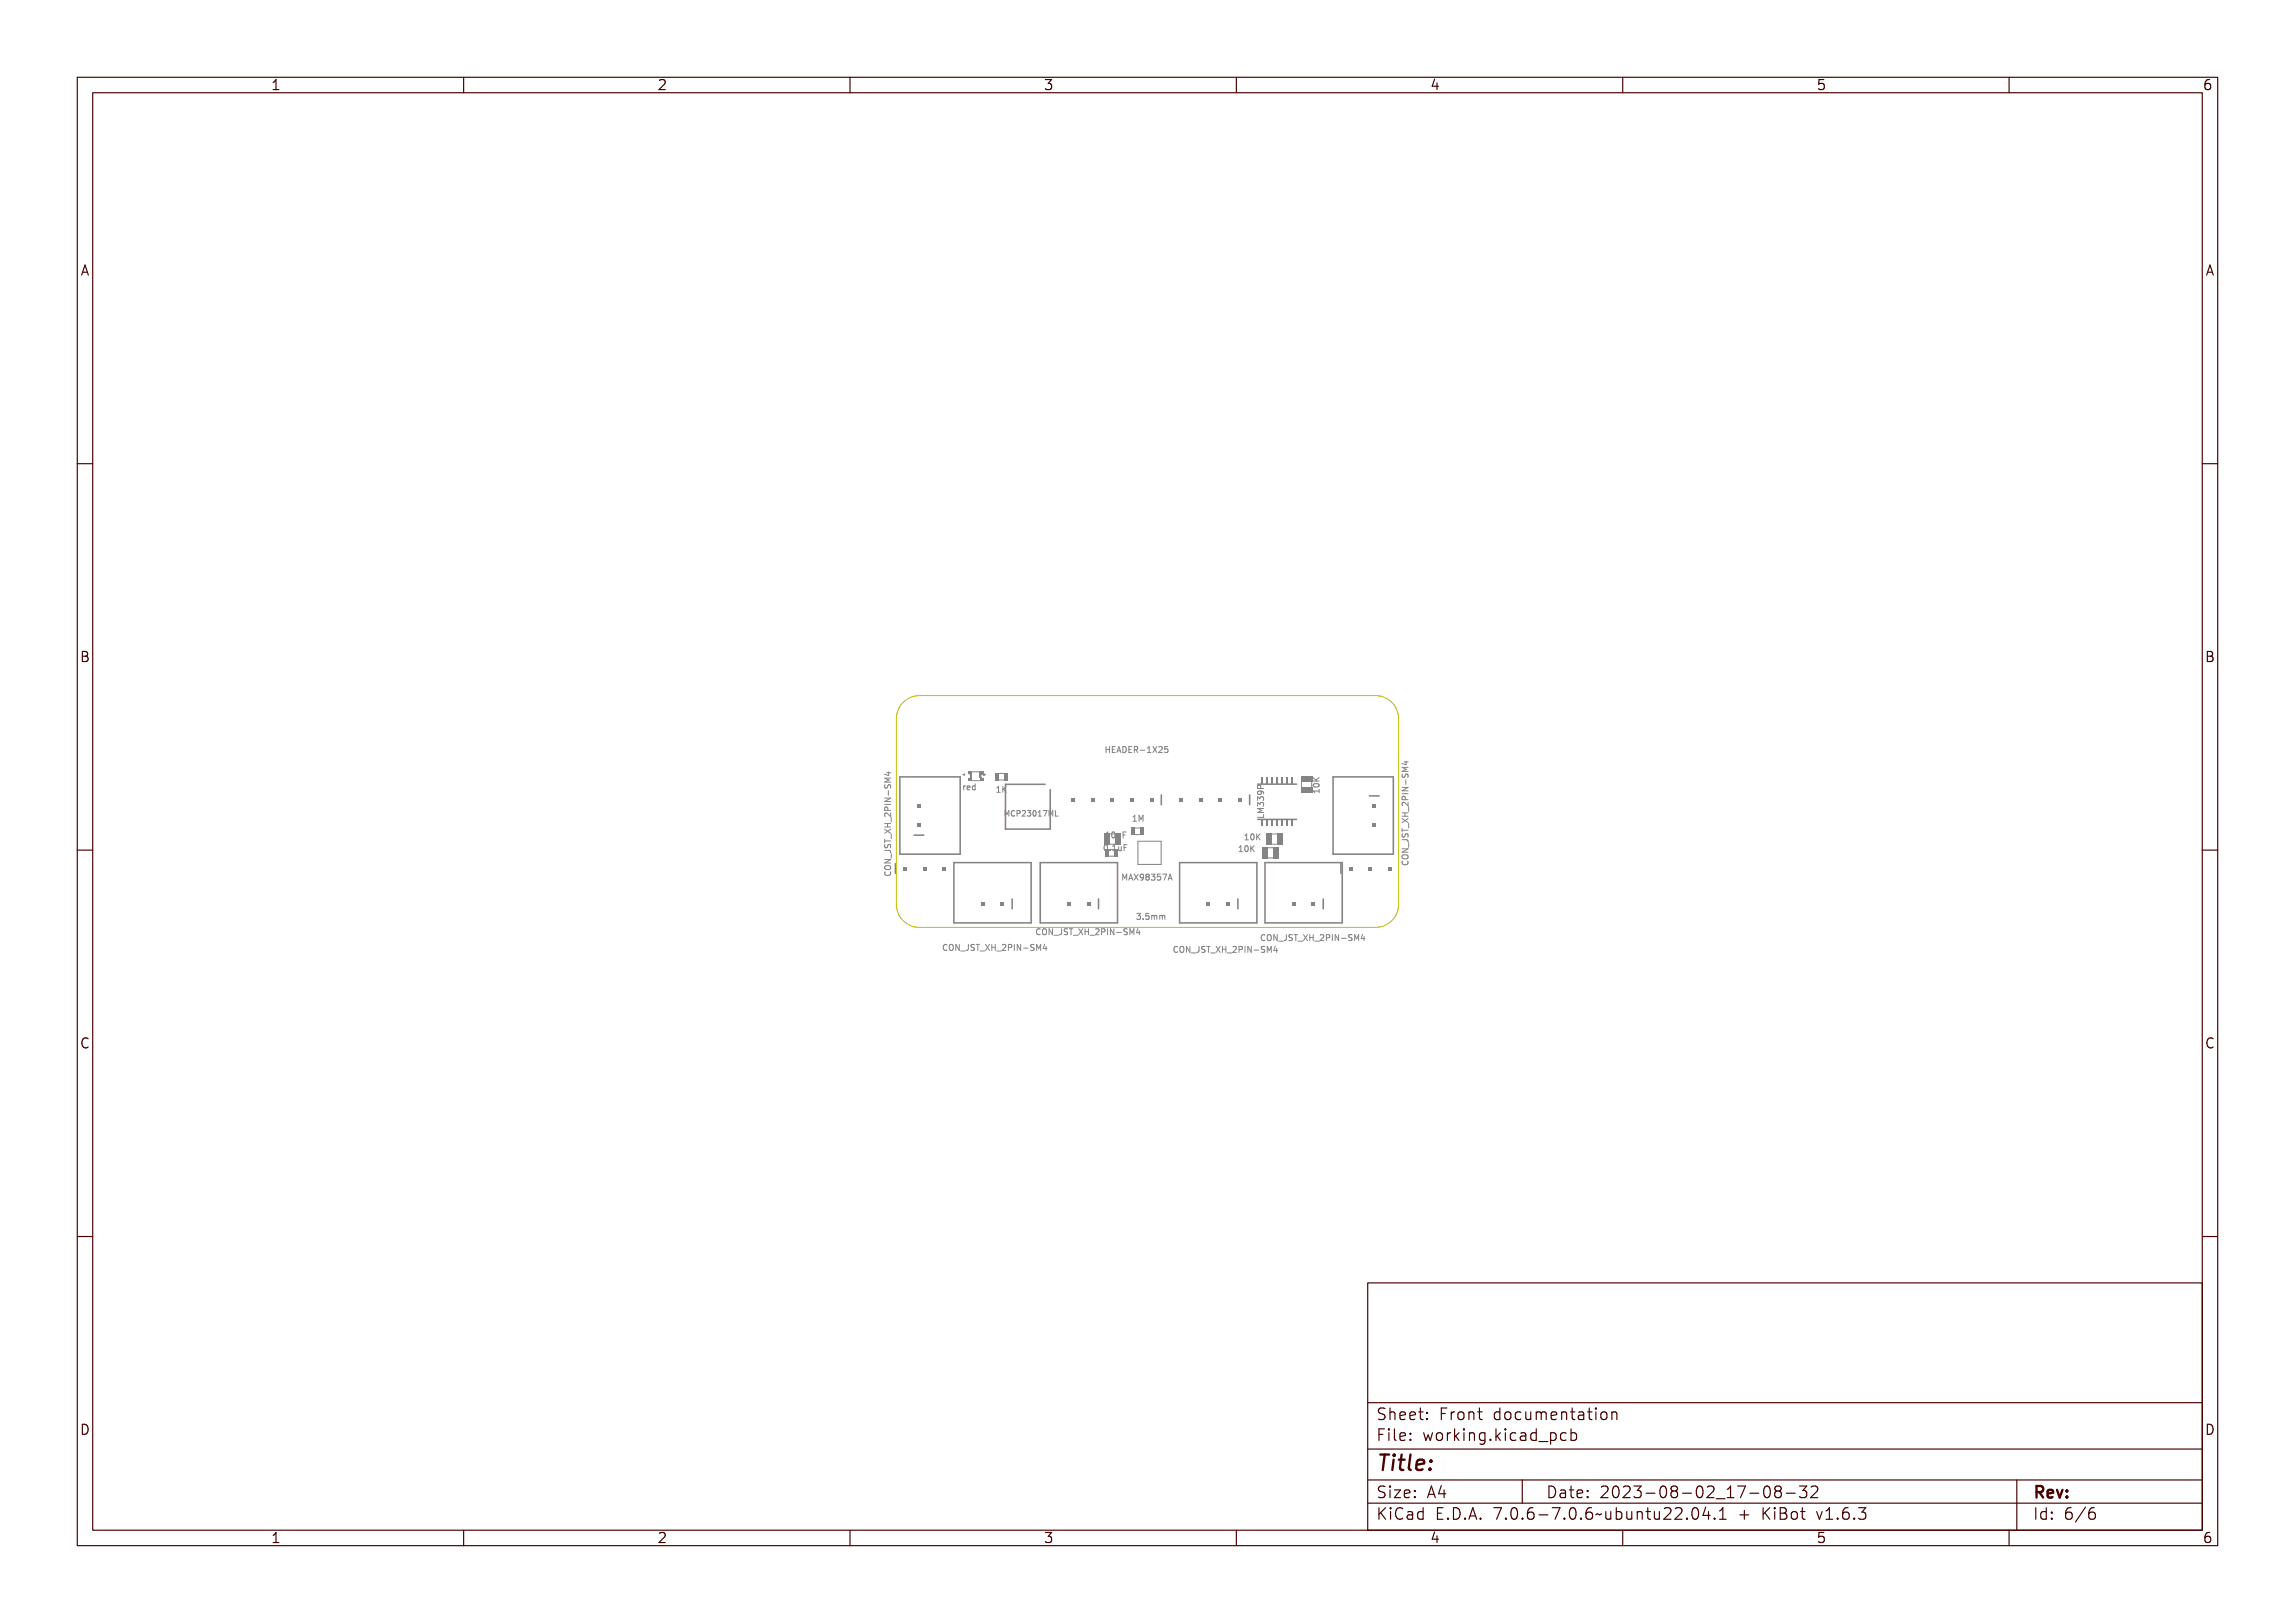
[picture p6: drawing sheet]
<svg xmlns="http://www.w3.org/2000/svg" width="297mm" height="210mm" viewBox="0 0 297 210" stroke-linecap="round" stroke-linejoin="round" font-family="sans-serif">
<defs><g id="words">
<text font-size="2.7" fill="#480000" x="178" y="190.3">Title:</text>
<g font-size="2" fill="#480000">
<text x="178" y="183.7">Sheet: Front documentation</text>
<text x="178" y="186.5">File: working.kicad_pcb</text>
<text x="178" y="193.9">Size: A4</text>
<text x="178" y="196.6">KiCad E.D.A. 7.0.6-7.0.6~ubuntu22.04.1 + KiBot v1.6.3</text>
<text x="200" y="193.9">Date: 2023-08-02_17-08-32</text>
<text x="263" y="196.6">Id: 6/6</text>
<text x="263" y="193.9">Rev:</text>
</g>
<g font-size="1.7" fill="#480000">
<text x="35" y="11.7">1</text>
<text x="85" y="11.7">2</text>
<text x="135" y="11.7">3</text>
<text x="185" y="11.7">4</text>
<text x="235" y="11.7">5</text>
<text x="285" y="11.7">6</text>
<text x="10.5" y="35.7">A</text>
<text x="285.5" y="35.7">A</text>
<text x="10.5" y="85.6">B</text>
<text x="285.5" y="85.6">B</text>
<text x="10.5" y="135.7">C</text>
<text x="285.5" y="135.7">C</text>
<text x="10.5" y="185.6">D</text>
<text x="285.5" y="185.6">D</text>
<text x="35" y="199.7">1</text>
<text x="85" y="199.7">2</text>
<text x="135" y="199.7">3</text>
<text x="185" y="199.7">4</text>
<text x="235" y="199.7">5</text>
<text x="285" y="199.7">6</text>
</g>
<g font-size="1" fill="#848484">
<text x="142.9" y="97.4">HEADER-1X25</text>
<text x="124.5" y="102.2">red</text>
<text x="128.8" y="102.5">1K</text>
<text x="129.8" y="105.6">MCP23017ML</text>
<text x="146.9" y="106.3">1M</text>
<text x="170.7" y="102.3" transform="rotate(-90 170.7 102.3)">10K</text>
<text x="115.3" y="113.5" transform="rotate(-90 115.3 113.5)">CON_JST_XH_2PIN-SM4</text>
<text x="142.9" y="110.1">0.1uF</text>
<text x="143.4" y="108.5">10uF</text>
<text x="145.1" y="113.9">MAX98357A</text>
<text x="160.6" y="110.2">10K</text>
<text x="161.4" y="108.7">10K</text>
<text x="182.3" y="110.2" transform="rotate(-90 182.3 110.2)">CON_JST_XH_2PIN-SM4</text>
<text x="147" y="119">3.5mm</text>
<text x="123.8" y="123">CON_JST_XH_2PIN-SM4</text>
<text x="135.8" y="121">CON_JST_XH_2PIN-SM4</text>
<text x="153.6" y="123.3">CON_JST_XH_2PIN-SM4</text>
<text x="164.9" y="121.7">CON_JST_XH_2PIN-SM4</text>
</g>
</g></defs>
<g fill="none" stroke="#848484" stroke-width=".13">
<path d="M114.7 100h.6M115 99.9v.5l-.5-.2M143 96.6h.1v.4h.3v-.4h.1v.8h-.1v-.4h-.3v.4h-.1zM143.6 96.6h.5v.1h-.3v.3h.3h-.3v.3h.3v.1h-.5zM144.4 96.6h.1l.3 .8h-.1l-.1-.2h-.3v.2h-.1zM144.5 96.7l.1 .4h-.2zM144.9 96.6a.39 .39 0 0 1 .5 .4 .39 .39 0 0 1-.5 .4zM145 96.7a.3 .3 0 0 1 .2 .3 .3 .3 0 0 1-.2 .3zM145.5 96.6h.5v.1h-.4v.3h.4h-.4v.3h.4v.1h-.5zM146.1 96.6h.2a.21 .21 0 0 1 .3 .2 .21 .21 0 0 1-.2 .2l.3 .4h-.1l-.3-.3h-.1v.3h-.1zM146.2 96.7h.1a.14 .14 0 0 1 .2 .2 .14 .14 0 0 1-.2 .1h-.1zM146.8 97.1h.3v.1h-.3z"/>
<path d="M147.4 96.7l.3-.1v.7h.1v.1h-.4v-.1h.2v-.6l-.2 .1zM148 96.6h.1l.1 .3 .2-.3h.1l-.2 .4 .2 .4h-.1l-.2-.3-.2 .3h-.1l.3-.4zM148.6 96.7a.27 .27 0 0 1 .4 0 .27 .27 0 0 1-.1 .4l-.2 .2h.4v.1h-.5l.3-.4a.19 .19 0 0 0 0-.3 .19 .19 0 0 0-.3 .1zM149.3 96.6h.3v.1h-.2v.2a.28 .28 0 0 1 .3 .4 .28 .28 0 0 1-.5 .1v-.1a.2 .2 0 0 0 .3 0 .2 .2 0 0 0 0-.2 .2 .2 0 0 0-.2-.1zM150 96.6h.3l.1 .2-.5 .6h.5M151.1 96.6h-.4v.4l.4-.1v.4l-.1 .1-.3-.1M181.5 99h.8v.1h-.7l.4 .1v.1l-.4 .2h.7v.1h-.8v-.2l.4-.1-.4-.1zM181.5 98.5h.5l.1-.1v.1h.2v.1h-.2v.3h-.1l-.5-.3zM181.5 99.7l.1 .1a.14 .14 0 0 0 0 .2 .14 .14 0 0 0 .2-.1 .24 .24 0 0 1 .2-.2 .24 .24 0 0 1 .3 .2 .24 .24 0 0 1-.2 .2 .18 .18 0 0 0 .1-.2 .18 .18 0 0 0-.3-.1 .25 .25 0 0 1-.3 .3 .25 .25 0 0 1-.1-.4zM181.6 98.6h.4v.2zM114.5 111.7h.8v.1l-.6 .2h.6v.1h-.8v-.1l.7-.2h-.7zM114.5 110.5h.5a.22 .22 0 0 1 .3 .2 .22 .22 0 0 1-.2 .2 .17 .17 0 0 0 .1-.2 .17 .17 0 0 0-.2-.1h-.4v.2h-.1z"/>
<path d="M114.5 109.1h.1v.3h.7v.1h-.7v.2h-.1zM114.5 107.9l.4 .2 .4-.2v.1l-.3 .2 .3 .2v.1l-.4-.3-.4 .2v-.1l.3-.1-.3-.2zM114.5 107.3h.8v.1h-.4v.3h.4v.1h-.8v-.1h.3v-.3h-.3zM114.5 104.8h.1v.2h.6v-.2h.1v.5h-.1v-.2h-.6v.2h-.1zM114.5 104.2h.8v.1l-.6 .3h.6v.1h-.8v-.2l.7-.2h-.7zM114.5 102.3h.8v.1h-.7l.4 .1v.1l-.4 .1h.7v.1h-.8v-.1l.4-.1-.4-.2zM114.5 101.8h.5l.1-.1v.1h.2v.1h-.2v.3h-.1l-.5-.3zM114.6 112.9h.1l-.1 .1a.28 .28 0 0 0 .3 .3 .28 .28 0 0 0 .3-.4h.1a.35 .35 0 0 1-.1 .5 .35 .35 0 0 1-.4 0l-.3-.2zM114.6 109.8v.1a.14 .14 0 0 0 0 .2 .15 .15 0 0 0 .3 0 .24 .24 0 0 1 .2-.3 .24 .24 0 0 1 .2 .2 .24 .24 0 0 1-.1 .3 .18 .18 0 0 0 0-.3 .18 .18 0 0 0-.2 0 .25 .25 0 0 1-.3 .3 .25 .25 0 0 1-.1-.5zM114.6 103a.15 .15 0 0 0 0 .3 .16 .16 0 0 0 .3-.1 .24 .24 0 0 1 .2-.3 .24 .24 0 0 1 .2 .2 .24 .24 0 0 1-.1 .3 .18 .18 0 0 0 0-.2 .18 .18 0 0 0-.2-.1 .25 .25 0 0 1-.3 .3 .25 .25 0 0 1-.1-.4zM114.6 106.1a.48 .48 0 0 1 .6 .3v-.3h.1v.4l-.4-.2a.19 .19 0 0 0-.3-.1 .19 .19 0 0 0 .1 .3h-.1l-.1-.1zM114.6 105.5l.3-.1 .1 .4h.3v.1h-.8z"/>
<path d="M114.6 112.3h.3a.3 .3 0 0 1 .4 .2 .43 .43 0 0 1-.4 .3 .43 .43 0 0 1-.4-.3zM114.6 112.5a.34 .34 0 0 1 .6 .1 .33 .33 0 0 1-.3 .1 .33 .33 0 0 1-.3-.2zM114.6 101.9h.4v.2zM114.7 105.6h.2v.2h-.3zM115 103.7h.1v.2h-.1zM115.3 100.7h-.8l.5 .2-.5 .3h.8M115.5 111v.6zM115.5 108.5v.6zM115.5 106.6v.6zM124.7 100.2h.2v.1zM124.7 100.3l.1-.1zM124.8 100.2v.1"/>
<path d="M124.9 100.2h-.3l.3 .1M127.2 100.2l.1 .1 .2-.1M127.2 100.2h.1M127.2 100.1v.1M127.3 100.2l.1 .1v-.1a.11 .11 0 0 1 0 .1 .11 .11 0 0 1-.1-.1zM127.4 100.1l.1 .1M127.5 100.2h.1M129.9 104.9h.1l.1 .4 .2-.4h.1v.7h-.1v-.6l-.1 .4-.2-.4v.6h-.1zM130.6 105l.2-.1 .1 .2a.25 .25 0 0 0-.3 .2 .25 .25 0 0 0 .3 .2v.1a.35 .35 0 0 1-.4-.1 .35 .35 0 0 1 .1-.5zM131.1 104.9h.2a.23 .23 0 0 1 .2 .3 .23 .23 0 0 1-.3 .1v.3h-.1zM131.2 105h.1a.13 .13 0 0 1 .1 .1 .13 .13 0 0 1-.1 .2h-.1zM131.7 105a.25 .25 0 0 1 .3 0 .25 .25 0 0 1-.1 .4l-.1 .2h.3h-.5l.3-.3a.17 .17 0 0 0 0-.3 .17 .17 0 0 0-.2 .1z"/>
<path d="M132.2 104.9a.21 .21 0 0 1 .4 0 .21 .21 0 0 1-.1 .4 .22 .22 0 0 1 .1 .3 .22 .22 0 0 1-.4-.1h.1a.16 .16 0 0 0 .2 .1 .16 .16 0 0 0 0-.2 .16 .16 0 0 0-.2-.1l.1-.1a.14 .14 0 0 0 .1-.2 .14 .14 0 0 0-.2 0zM132.8 105l.1-.1a.34 .34 0 0 1 .3 .4 .34 .34 0 0 1-.3 .3l-.1-.2zM133 105a.29 .29 0 0 1 .1 .3 .29 .29 0 0 1-.1 .3l-.1-.3zM133.4 105l.3-.1v.7h.1h-.4h.2v-.6l-.2 .1zM134 104.9h.4l-.3 .7h-.1l.3-.6h-.3zM134.5 104.9h.1l.1 .4 .2-.4h.1v.7h-.1v-.6l-.1 .4-.2-.4v.6h-.1zM135.1 104.9h.1v.7h.4h-.5zM135.8 104.9l.2 .5 .2-.5v.7M136.6 104.9v.7h.3M143 109.4a.22 .22 0 0 1 .3 0l.1 .3a.31 .31 0 0 1-.2 .4 .45 .45 0 0 1-.2-.7zM143.1 109.4a.31 .31 0 0 1 .2 .3 .31 .31 0 0 1-.2 .3l-.1-.3zM143.5 110.8h.7"/>
<path d="M143.5 107.7h.3v.7h.1v.1h-.4v-.1h.2v-.6h-.2zM143.7 109.9h.2v.2h-.2zM144.1 107.8a.22 .22 0 0 1 .4 0v.3a.31 .31 0 0 1-.2 .4 .45 .45 0 0 1-.2-.7zM144.2 107.8a.31 .31 0 0 1 .2 .3 .31 .31 0 0 1-.2 .3l-.1-.3zM144.2 109.4l.3-.1v.7h.2v.1h-.5v-.1h.2v-.6l-.2 .1zM144.7 107.9h.1v.4l.1 .1 .1-.1v-.4h.1v.6l-.1-.1a.18 .18 0 0 1-.2 .1 .18 .18 0 0 1-.1-.3zM144.8 109.5h.1v.5h.1l.2-.1v-.4h.1v.6l-.1-.1a.18 .18 0 0 1-.3 .1 .18 .18 0 0 1-.1-.2zM145.1 113.2h.2l.1 .3 .1-.3h.2v.7h-.1v-.7l-.2 .4-.2-.4v.7h-.1zM145.3 107.7h.5v.1h-.4v.2h.4v.1h-.4v.4h-.1zM145.5 109.3h.4v.1h-.3v.3h.3h-.3v.4h-.1zM146 113.2h.1l.2 .7h-.1v-.2h-.3l-.1 .2h-.1zM146 113.2l.1 .4h-.2z"/>
<path d="M146.4 113.2h.1l.1 .2 .2-.2h.1l-.2 .3 .2 .4h-.1l-.2-.3-.1 .3h-.2l.3-.4zM146.6 106.3h.5M146.7 105.7h-.1M147.1 113.2h.1a.24 .24 0 0 1 .3 .2 .35 .35 0 0 1 0 .4 .35 .35 0 0 1-.4 .1v-.1a.22 .22 0 0 0 .2 0 .22 .22 0 0 0 .1-.2 .24 .24 0 0 1-.4 0 .24 .24 0 0 1 .1-.4zM147.1 118.3a.23 .23 0 0 1 .3-.1 .23 .23 0 0 1 0 .4 .23 .23 0 0 1 0 .4 .23 .23 0 0 1-.3-.1 .18 .18 0 0 0 .2 .1 .18 .18 0 0 0 .1-.2 .18 .18 0 0 0-.2-.2v-.1a.15 .15 0 0 0 .2 0 .15 .15 0 0 0-.1-.2 .15 .15 0 0 0-.2 0zM147.7 113.2a.21 .21 0 0 1 .4 0 .21 .21 0 0 1-.1 .3 .22 .22 0 0 1 .1 .3 .22 .22 0 0 1-.4 0 .22 .22 0 0 1 .1-.3l-.1-.1zM147.9 118.8h.1v.2h-.1zM148.3 113.2a.23 .23 0 0 1 .3 0 .23 .23 0 0 1 0 .3 .23 .23 0 0 1 0 .4 .23 .23 0 0 1-.3-.1 .18 .18 0 0 0 .2 .1 .18 .18 0 0 0 .1-.2 .18 .18 0 0 0-.2-.1v-.1a.15 .15 0 0 0 .2-.1 .15 .15 0 0 0-.1-.2 .15 .15 0 0 0-.2 .1zM148.3 118.2h.4v.1h-.3v.2a.28 .28 0 0 1 .4 .4 .28 .28 0 0 1-.5 .1v-.1a.2 .2 0 0 0 .3 0 .2 .2 0 0 0 0-.3 .2 .2 0 0 0-.3 0zM148.9 118.4l.5 .1v.5h-.1v-.5l-.1 .5h-.1v-.5l-.1 .5h-.1zM148.9 113.2h.4h-.3v.2a.28 .28 0 0 1 .4 .4 .28 .28 0 0 1-.5 .1v-.1a.2 .2 0 0 0 .3 0 .2 .2 0 0 0 0-.2 .2 .2 0 0 0-.3-.1zM149.5 113.2h.5l-.3 .7h-.1l.3-.7h-.4z"/>
<path d="M149.5 118.4l.5 .1 .1 .5h-.1l-.1-.5-.1 .5-.1-.5-.1 .5h-.1zM150.3 113.2h.1l.3 .7h-.1l-.1-.2h-.3v.2h-.1zM150.4 113.2l.1 .4h-.2zM150.4 118.6l.1-.2 .2 .1v.5M151.2 113.9l.2-.8 .3 .8M151.2 113.7h.4M160.4 110.2h.4M160.4 109.6h.1M160.7 109.5h.3v.6h.2v.1h-.4v-.1h.1v-.5h-.2zM161.1 108.7h.5M161.2 108.1h-.1M161.4 109.6a.22 .22 0 0 1 .3 0l.1 .3a.31 .31 0 0 1-.2 .3 .45 .45 0 0 1-.2-.6z"/>
<path d="M161.5 109.6a.31 .31 0 0 1 .2 .3 .31 .31 0 0 1-.2 .2l-.1-.2zM161.5 108h.3v.6h.1v.1h-.4v-.1h.2v-.6l-.2 .1zM161.9 109.5h.1v.3l.4-.3h.1l-.3 .3 .3 .4h-.1l-.3-.3-.1 .3h-.1zM162.1 108a.22 .22 0 0 1 .4 0l.1 .3a.31 .31 0 0 1-.3 .4 .45 .45 0 0 1-.2-.7zM162.2 108a.31 .31 0 0 1 .3 .3 .31 .31 0 0 1-.3 .3v-.3zM162.7 108h.1v.3l.3-.3h.1l-.3 .3 .3 .4h-.1l-.2-.4-.1 .4h-.1zM162.8 103.6v-.5l.2 .3 .1-.3h.4v.1v.4M162.8 104.3v-.5l.2 .3 .1-.2h.4v.1v.3M162.8 104.9h.7v-.3h.1v.4h-.8zM162.8 103.9h.8v.1h-.7l.4 .2v.1l-.4 .1h.7v.1h-.8v-.2l.4-.1-.4-.1zM162.8 103.4h.2l.2 .1a.23 .23 0 0 1 .3 0 .23 .23 0 0 1-.1 .3 .18 .18 0 0 0 .1-.2 .18 .18 0 0 0-.2-.1 .18 .18 0 0 0-.1 .2h-.1a.15 .15 0 0 0 0-.2 .15 .15 0 0 0-.2 .1 .15 .15 0 0 0 0 .2h-.1zM162.8 102.8h.2l.2 .1a.23 .23 0 0 1 .3-.1 .23 .23 0 0 1-.1 .4 .18 .18 0 0 0 .1-.2 .18 .18 0 0 0-.2-.1 .18 .18 0 0 0-.1 .2h-.1a.15 .15 0 0 0 0-.2 .15 .15 0 0 0-.2 0 .15 .15 0 0 0 0 .2l-.1 .1z"/>
<path d="M162.9 101.5h.2l.2 .3h.3v.1h-.8zM162.9 102.2l.1-.1a.35 .35 0 0 1 .4 0 .35 .35 0 0 1 .1 .4h-.1a.22 .22 0 0 0 0-.2 .22 .22 0 0 0-.2-.1 .25 .25 0 0 1 0 .4 .25 .25 0 0 1-.4-.1 .25 .25 0 0 1 .1-.3zM162.9 101.6h.2l.1 .2h-.3zM163.1 102.4l.1 .1v.2l-.4 .1v-.3l.1-.1h.4l.2 .1v.2M163.2 102l-.1-.3-.3-.1v.4h.7M163.5 105.4v.4h-.7M163.5 104.6h-.7l.5 .3-.5 .2h.7M170 101.9h.7v-.1v.4v-.2h-.6v.2h-.1zM170 100.5l.3 .2 .4-.2v.1l-.3 .2 .3 .1v.1h-.7v-.1h.3l-.3-.3zM170.1 101.2l.3-.1a.31 .31 0 0 1 .4 .3 .44 .44 0 0 1-.4 .2 .44 .44 0 0 1-.4-.2zM170.1 101.3a.34 .34 0 0 1 .6 .1 .34 .34 0 0 1-.6-.1zM170.1 102.5l.1 .1"/>
<path d="M170.7 102.1v.5M181.5 110.7l.5-.1a.26 .26 0 0 1 .2 .3 .26 .26 0 0 1-.2 .2h-.3a.26 .26 0 0 1-.2-.1 .26 .26 0 0 1 0-.3zM181.5 108.4h.8v.1l-.7 .3h.7v.1h-.8v-.2l.6-.2h-.6zM181.5 107.2h.5a.22 .22 0 0 1 .3 .2 .22 .22 0 0 1-.2 .2 .17 .17 0 0 0 .1-.2 .17 .17 0 0 0-.2-.1h-.4v.2h-.1zM181.5 105.8h.1v.3h.7v.1h-.7v.2h-.1zM181.5 104.6l.4 .2 .4-.2v.1l-.4 .2 .4 .2v.1l-.4-.3-.4 .3v-.2l.3-.1-.3-.2zM181.5 104h.8v.1h-.4v.3h.4v.1h-.8v-.1h.3v-.3h-.3zM181.5 101.6h.1v.1h.6v-.1h.1v.4h-.1v-.2h-.6v.2h-.1zM181.5 100.9h.8v.1l-.7 .3h.7v.1h-.8v-.1l.6-.3h-.6zM181.5 111.4a.34 .34 0 0 0 .3 .5 .34 .34 0 0 0 .3-.5M181.5 109.6h.1v.1a.28 .28 0 0 0 .3 .3 .28 .28 0 0 0 .2-.4h.1a.35 .35 0 0 1 0 .5 .35 .35 0 0 1-.5 0l-.2-.2zM181.5 106.6h.1a.14 .14 0 0 0 0 .2 .14 .14 0 0 0 .2 0 .24 .24 0 0 1 .2-.3 .24 .24 0 0 1 .3 .2 .24 .24 0 0 1-.2 .3 .18 .18 0 0 0 .1-.3 .18 .18 0 0 0-.3 0 .25 .25 0 0 1-.3 .3 .25 .25 0 0 1-.1-.4z"/>
<path d="M181.5 102.9a.48 .48 0 0 1 .7 .2v-.3h.1v.5l-.4-.3a.19 .19 0 0 0-.3 0 .19 .19 0 0 0 0 .3l-.1-.2zM181.6 102.2l.2-.1 .2 .4h.3v.1h-.8zM181.6 109.1l.3-.1a.3 .3 0 0 1 .4 .3 .43 .43 0 0 1-.4 .2 .43 .43 0 0 1-.4-.2zM181.6 109.2a.34 .34 0 0 1 .6 .1 .33 .33 0 0 1-.4 .1 .33 .33 0 0 1-.2-.2zM181.6 102.3h.2l.1 .2h-.3zM181.9 100.4h.1v.3h-.1zM182.5 107.7v.6zM182.5 105.2v.6zM182.5 103.3v.7zM122.6 122.3a.34 .34 0 0 0-.5 .3 .34 .34 0 0 0 .5 .3M123 122.2a.26 .26 0 0 1 .4 .3v.2a.26 .26 0 0 1-.3 .3 .26 .26 0 0 1-.3-.3zM123.9 122.3l.3-.1 .1 .1v.1l-.1-.1a.28 .28 0 0 0-.3 .4 .28 .28 0 0 0 .4 .2v.1a.35 .35 0 0 1-.4-.1 .35 .35 0 0 1 0-.4z"/>
<path d="M124.5 122.3a.23 .23 0 0 1 .3-.1 .23 .23 0 0 1 .2 .3v.1a.3 .3 0 0 1-.3 .4l-.2-.2zM124.7 122.3a.31 .31 0 0 1 .2 .3 .31 .31 0 0 1-.2 .3l-.1-.3zM125.1 122.3h.1l.3 .6v-.6h.1v.7h-.1l-.3-.6v.6h-.1zM125.7 123.2l.6 .1zM126.5 122.3h.3v.5a.22 .22 0 0 1-.2 .2 .22 .22 0 0 1-.3-.1 .17 .17 0 0 0 .2 0 .17 .17 0 0 0 .2-.1v-.5h-.2zM127 122.3l.3-.1 .1 .1v.1a.16 .16 0 0 0-.3-.1 .16 .16 0 0 0 .1 .3 .24 .24 0 0 1 .3 .2 .24 .24 0 0 1-.2 .2 .24 .24 0 0 1-.3-.1 .18 .18 0 0 0 .2 .1 .18 .18 0 0 0 .1-.3 .24 .24 0 0 1-.3-.1 .24 .24 0 0 1 0-.3zM127.5 122.3h.6h-.2v.7h-.1v-.7h-.3zM128.1 123.2l.7 .1zM128.8 122.3h.1l.2 .2 .2-.2h.1l-.3 .3 .3 .4h-.1l-.2-.3-.2 .3h-.1l.2-.4zM129.5 122.3h.1v.3h.2v-.3h.1v.7h-.1v-.3h-.2v.3h-.1zM130 123.2l.6 .1zM130.7 122.3a.27 .27 0 0 1 .4 .1 .27 .27 0 0 1-.1 .4l-.2 .1h.4v.1h-.5l.3-.4a.19 .19 0 0 0 0-.2 .19 .19 0 0 0-.3 0z"/>
<path d="M131.4 122.3h.2a.25 .25 0 0 1 .2 .3 .25 .25 0 0 1-.3 .1v.3h-.1zM131.5 122.3h.1a.14 .14 0 0 1 .1 .2 .14 .14 0 0 1-.1 .1h-.1zM132 122.3h.4h-.2v.6h.2v.1h-.4v-.1h.1v-.6h-.1zM132.6 122.3h.1l.3 .6v-.6h.1v.7h-.2l-.2-.6v.6h-.1zM133.3 122.7h.3v.1h-.3zM133.9 122.3l.2-.1 .2 .1-.1 .1a.14 .14 0 0 0-.2-.1 .16 .16 0 0 0 .1 .3 .24 .24 0 0 1 .2 .2 .24 .24 0 0 1-.2 .2 .24 .24 0 0 1-.3-.1 .18 .18 0 0 0 .3 .1 .18 .18 0 0 0 0-.3 .24 .24 0 0 1-.2-.1 .24 .24 0 0 1 0-.3zM134.4 122.3h.2l.1 .3 .1-.3h.2v.7h-.1v-.7l-.2 .4h-.1l-.1-.4v.7h-.1zM134.6 120.2a.34 .34 0 0 0-.5 .4 .34 .34 0 0 0 .5 .3M134.9 120.3l.2-.1a.26 .26 0 0 1 .3 .2v.3a.26 .26 0 0 1-.2 .3 .26 .26 0 0 1-.3-.3zM135.4 122.3h.1v.4h.1l-.1 .3h-.1v-.2h-.4zM135.4 122.3v.4h-.3zM136 120.3l.2-.1 .2 .1v.1l-.1-.1a.28 .28 0 0 0-.3 .3 .28 .28 0 0 0 .4 .2v.2a.35 .35 0 0 1-.4-.1 .35 .35 0 0 1-.1-.5z"/>
<path d="M136.6 120.3a.23 .23 0 0 1 .3-.1 .23 .23 0 0 1 .1 .2v.2a.3 .3 0 0 1-.2 .4l-.3-.2zM136.7 120.3a.31 .31 0 0 1 .2 .3 .31 .31 0 0 1-.2 .3l-.1-.3zM137.2 120.2h.1l.3 .6v-.6v.8h-.1l-.2-.6v.6h-.1zM137.7 121.2h.6zM138.5 120.2h.3v.5a.22 .22 0 0 1-.1 .3 .22 .22 0 0 1-.3-.2 .17 .17 0 0 0 .2 .1 .17 .17 0 0 0 .1-.2v-.4h-.2zM139.1 120.3l.2-.1 .2 .1h-.1a.14 .14 0 0 0-.2 0 .14 .14 0 0 0 .1 .2 .24 .24 0 0 1 .2 .2 .24 .24 0 0 1-.2 .3 .24 .24 0 0 1-.3-.2 .18 .18 0 0 0 .3 .1 .18 .18 0 0 0 .1-.2 .24 .24 0 0 1-.3-.1 .24 .24 0 0 1 0-.3zM139.6 120.2h.6v.1h-.2v.7h-.2v-.7h-.2zM140.2 121.2h.6zM140.9 120.2h.1l.2 .3 .1-.3h.1l-.2 .4 .2 .4h-.1l-.1-.3-.2 .3h-.2l.3-.4zM141.5 120.2h.1v.3h.3v-.3h.1v.8h-.1v-.4h-.3v.4h-.1zM142.1 121.2h.6zM142.8 120.3a.27 .27 0 0 1 .4 0 .27 .27 0 0 1-.1 .4l-.2 .2h.3v.1h-.4l.2-.4a.18 .18 0 0 0 .1-.3 .18 .18 0 0 0-.3 .1z"/>
<path d="M143.4 120.2h.2a.25 .25 0 0 1 .3 .3 .25 .25 0 0 1-.4 .2v.3h-.1zM143.5 120.3h.1a.14 .14 0 0 1 .2 .1 .14 .14 0 0 1-.2 .2h-.1zM144 120.2h.5v.1h-.2v.6h.2v.1h-.5v-.1h.2v-.6h-.2zM144.6 120.2h.2l.2 .6v-.6h.1v.8h-.1l-.3-.6v.6h-.1zM145.4 120.7h.2h-.2zM146 120.3l.2-.1 .1 .1a.15 .15 0 0 0-.3 0 .14 .14 0 0 0 .1 .2 .24 .24 0 0 1 .3 .2 .24 .24 0 0 1-.2 .3 .24 .24 0 0 1-.3-.2 .18 .18 0 0 0 .3 .1 .18 .18 0 0 0 0-.2 .24 .24 0 0 1-.3-.1 .24 .24 0 0 1 .1-.3zM146.5 120.2h.1l.1 .4 .2-.4h.1v.8h-.1v-.7l-.1 .4h-.1l-.1-.4v.7h-.1zM147.4 120.2h.1v.5h.1l-.1 .3h-.1v-.2h-.3zM147.4 120.3v.4h-.2zM152.4 122.5a.34 .34 0 0 0-.5 .3 .34 .34 0 0 0 .5 .4M152.7 122.6l.2-.1a.26 .26 0 0 1 .3 .2v.3a.26 .26 0 0 1-.3 .2 .26 .26 0 0 1-.2-.2zM153.8 122.6l.2-.1h.2v.1h-.1a.28 .28 0 0 0-.3 .3 .28 .28 0 0 0 .4 .2v.1a.35 .35 0 0 1-.5 0 .35 .35 0 0 1 0-.5z"/>
<path d="M154.4 122.6a.23 .23 0 0 1 .2-.1 .23 .23 0 0 1 .2 .2v.2a.3 .3 0 0 1-.2 .4l-.3-.2zM154.5 122.6a.31 .31 0 0 1 .2 .3 .31 .31 0 0 1-.2 .3l-.1-.3zM154.9 122.5h.2l.2 .6v-.6h.1v.8h-.1l-.3-.7v.7h-.1zM155.5 123.5h.6zM156.3 122.5h.3v.5a.22 .22 0 0 1-.2 .3 .22 .22 0 0 1-.2-.2 .17 .17 0 0 0 .2 .1 .17 .17 0 0 0 .1-.2v-.4h-.2zM156.9 122.6l.2-.1h.2l-.1 .1a.14 .14 0 0 0-.2 0 .14 .14 0 0 0 0 .2 .24 .24 0 0 1 .3 .2 .24 .24 0 0 1-.2 .3 .24 .24 0 0 1-.3-.2 .18 .18 0 0 0 .3 .1 .18 .18 0 0 0 0-.2 .24 .24 0 0 1-.2-.2 .24 .24 0 0 1 0-.2zM157.4 122.5h.6v.1h-.3v.7h-.1v-.7h-.2zM158 123.5h.6zM158.7 122.5h.1l.1 .3 .2-.3h.1l-.2 .4 .2 .4h-.1l-.2-.4-.2 .4h-.1l.3-.4zM159.3 122.5h.1v.3h.3v-.3h.1v.8h-.1v-.4h-.3v.4h-.1zM159.9 123.5h.6zM160.6 122.5a.27 .27 0 0 1 .4 .1 .27 .27 0 0 1-.2 .4l-.1 .2h.3v.1h-.4l.2-.4a.18 .18 0 0 0 .1-.3 .18 .18 0 0 0-.3 0z"/>
<path d="M161.2 122.5h.2a.24 .24 0 0 1 .3 .3 .24 .24 0 0 1-.4 .2v.3h-.1zM161.3 122.6h.1a.14 .14 0 0 1 .2 .1 .14 .14 0 0 1-.2 .2h-.1zM161.8 122.5h.5v.1h-.2v.6h.2v.1h-.5v-.1h.2v-.6h-.2zM162.4 122.5h.2l.2 .6v-.6h.1v.8h-.1l-.3-.7v.7h-.1zM163.2 122.9h.2v.1h-.2zM163.7 121a.34 .34 0 0 0-.5 .3 .34 .34 0 0 0 .5 .3M163.7 122.6l.3-.1h.1v.1a.15 .15 0 0 0-.3 0 .14 .14 0 0 0 .1 .2 .24 .24 0 0 1 .3 .2 .24 .24 0 0 1-.2 .3 .24 .24 0 0 1-.3-.2 .18 .18 0 0 0 .2 .1 .18 .18 0 0 0 .1-.2 .24 .24 0 0 1-.3-.2 .24 .24 0 0 1 0-.2zM164 121l.2-.1a.26 .26 0 0 1 .3 .3v.3a.26 .26 0 0 1-.2 .2 .26 .26 0 0 1-.3-.2zM164.3 122.5h.1l.1 .4 .2-.4h.1v.8h-.1v-.7l-.1 .4h-.1l-.1-.4v.7h-.1zM165.1 121.1l.2-.1h.2v.1h-.1a.28 .28 0 0 0-.3 .3 .28 .28 0 0 0 .4 .2v.1a.35 .35 0 0 1-.5-.1 .35 .35 0 0 1 0-.4zM165.2 122.5h.1v.5h.1l-.1 .3h-.1v-.2h-.3zM165.2 122.6v.4h-.2z"/>
<path d="M165.7 121.1a.23 .23 0 0 1 .2-.1 .23 .23 0 0 1 .2 .2v.2a.3 .3 0 0 1-.2 .4l-.3-.3zM165.8 121.1a.31 .31 0 0 1 .2 .3 .31 .31 0 0 1-.2 .3l-.1-.3zM166.3 121h.1l.2 .6v-.6h.1v.7h-.1l-.3-.6v.6zM166.8 121.9l.6 .1zM167.6 121h.3v.5a.22 .22 0 0 1-.2 .3 .22 .22 0 0 1-.2-.2 .17 .17 0 0 0 .2 .1 .17 .17 0 0 0 .1-.2v-.4h-.2zM168.2 121h.2h.2l-.1 .1a.14 .14 0 0 0-.2 0 .14 .14 0 0 0 0 .2 .24 .24 0 0 1 .3 .2 .24 .24 0 0 1-.2 .3 .24 .24 0 0 1-.3-.2 .18 .18 0 0 0 .3 .1 .18 .18 0 0 0 0-.3 .24 .24 0 0 1-.2-.1 .24 .24 0 0 1 0-.3zM168.7 121h.6v.1h-.3v.6h-.1v-.6h-.2zM169.3 121.9l.6 .1zM170 121h.1l.1 .3 .2-.3h.1l-.2 .3 .2 .4h-.1l-.2-.3-.2 .3h-.1l.3-.4zM170.6 121h.1v.3h.3v-.3h.1v.7h-.1v-.3h-.3v.3h-.1zM171.2 121.9l.6 .1zM171.9 121a.27 .27 0 0 1 .4 .1 .27 .27 0 0 1-.2 .4l-.1 .2h.3h-.4l.2-.3a.18 .18 0 0 0 .1-.3 .18 .18 0 0 0-.3 0z"/>
<path d="M172.5 121h.2a.24 .24 0 0 1 .3 .3 .24 .24 0 0 1-.4 .1v.3h-.1zM172.6 121.1h.1a.14 .14 0 0 1 .2 .1 .14 .14 0 0 1-.2 .2h-.1zM173.1 121h.5v.1h-.2v.6h.2h-.5h.2v-.6h-.2zM173.7 121h.2l.2 .6v-.6h.1v.7h-.1l-.3-.6v.6h-.1zM174.5 121.4h.2v.1h-.2zM175 121h.3h.1v.1a.15 .15 0 0 0-.3 0 .14 .14 0 0 0 .1 .2 .24 .24 0 0 1 .3 .2 .24 .24 0 0 1-.2 .3 .24 .24 0 0 1-.3-.2 .18 .18 0 0 0 .2 .1 .18 .18 0 0 0 .1-.3 .24 .24 0 0 1-.3-.1 .24 .24 0 0 1 0-.3zM175.6 121h.1l.1 .4 .2-.4h.1v.7h-.1v-.6l-.1 .4h-.1l-.1-.4v.6h-.1zM176.5 121h.1v.5h.1l-.1 .2h-.1v-.1h-.3zM176.5 121.1v.4h-.2z"/>
<circle cx="133" cy="105.3" r=".06"/>
<circle cx="143.2" cy="109.7" r=".07"/>
<circle cx="144.3" cy="108.1" r=".07"/>
<circle cx="147.2" cy="113.4" r=".17"/>
<circle cx="147.9" cy="113.4" r=".13"/>
<circle cx="147.9" cy="113.7" r=".15"/>
<circle cx="161.5" cy="109.9" r=".07"/>
<circle cx="162.3" cy="108.3" r=".07"/>
<circle cx="163.1" cy="102.4" r=".17"/>
<circle cx="170.4" cy="101.4" r=".07"/>
</g>
<g fill="#848484">
<path d="M144.2 109.9h.5v.9h-.5z" fill-rule="evenodd"/>
<path d="M143 109.9h.5v.9h-.5z" fill-rule="evenodd"/>
</g>
<path d="M163.7 111.6h10v7.8h-10z" fill="none" stroke="#848484" stroke-width=".2"/>
<path d="M164 111h.8M164 109.7h.7" fill="none" stroke="#848484" stroke-width=".13"/>
<g fill="#848484">
<path d="M164.7 109.6h.8v1.5h-.8z" fill-rule="evenodd"/>
<path d="M163.3 109.6h.7v1.5h-.7z" fill-rule="evenodd"/>
</g>
<g fill="none" stroke="#848484" stroke-width=".13">
<path d="M125.8 99.9h1.4M125.4 100.1a.35 .35 0 0 1 .3 .3 .35 .35 0 0 1-.3 .4M125.8 101h1M127.2 100.1a.35 .35 0 0 0-.3 .3 .35 .35 0 0 0 .3 .4"/>
<circle cx="127.1" cy="100" r=".1"/>
</g>
<g fill="#848484">
<path d="M127.2 99.8h.1v.3h-.1z" fill-rule="evenodd"/>
<path d="M125.3 99.8h.5v.3h-.5z" fill-rule="evenodd"/>
<path d="M126.8 99.8h.2v.3h-.2z" fill-rule="evenodd"/>
<path d="M126.8 100.1h.2v.2h-.2z" fill-rule="evenodd"/>
<path d="M125.5 100.1h.3v.2h-.3z" fill-rule="evenodd"/>
<path d="M126.8 100.2h.2v.4h-.2z" fill-rule="evenodd"/>
<path d="M125.6 100.2h.2v.4h-.2z" fill-rule="evenodd"/>
<path d="M126.8 100.6h.2v.2h-.2z" fill-rule="evenodd"/>
<path d="M125.5 100.6h.3v.2h-.3z" fill-rule="evenodd"/>
<path d="M126.8 100.7h.5v.4h-.5z" fill-rule="evenodd"/>
<path d="M125.3 100.7h.5v.4h-.5z" fill-rule="evenodd"/>
</g>
<path d="M162.8 106h5M162.8 101.5h5" fill="none" stroke="#848484" stroke-width=".2"/>
<g fill="#848484">
<path d="M163.2 100.6h.2v.9h-.2z" fill-rule="evenodd"/>
<path d="M163.2 106h.2v.9h-.2z" fill-rule="evenodd"/>
<path d="M163.9 100.6h.2v.9h-.2z" fill-rule="evenodd"/>
<path d="M163.9 106h.2v.9h-.2z" fill-rule="evenodd"/>
<path d="M164.5 100.6h.2v.9h-.2z" fill-rule="evenodd"/>
<path d="M164.5 106h.2v.9h-.2z" fill-rule="evenodd"/>
<path d="M165.2 100.6h.2v.9h-.2z" fill-rule="evenodd"/>
<path d="M165.2 106h.2v.9h-.2z" fill-rule="evenodd"/>
<path d="M165.8 100.6h.2v.9h-.2z" fill-rule="evenodd"/>
<path d="M165.8 106h.2v.9h-.2z" fill-rule="evenodd"/>
<path d="M166.5 100.6h.2v.9h-.2z" fill-rule="evenodd"/>
<path d="M166.5 106h.2v.9h-.2z" fill-rule="evenodd"/>
<path d="M167.1 100.6h.2v.9h-.2z" fill-rule="evenodd"/>
<path d="M167.1 106h.2v.9h-.2z" fill-rule="evenodd"/>
</g>
<path d="M135.2 101.5h-5.1v5.8h5.8v-5.1" fill="none" stroke="#848484" stroke-width=".2"/>
<path d="M146.9 108h.7M146.9 107.1h.7" fill="none" stroke="#848484" stroke-width=".13"/>
<g fill="#848484">
<path d="M147.6 107.1h.5v.9h-.5z" fill-rule="evenodd"/>
<path d="M146.4 107.1h.5v.9h-.5z" fill-rule="evenodd"/>
</g>
<path d="M161.7 102.9v1.2" fill="none" stroke="#848484" stroke-width=".2"/>
<g fill="#848484">
<path d="M160.2 103.2h.5v.5h-.5z" fill-rule="evenodd"/>
<path d="M157.7 103.2h.5v.5h-.5z" fill-rule="evenodd"/>
<path d="M155.1 103.2h.5v.5h-.5z" fill-rule="evenodd"/>
<path d="M152.6 103.2h.5v.5h-.5z" fill-rule="evenodd"/>
</g>
<path d="M131 116.3v1.3" fill="none" stroke="#848484" stroke-width=".2"/>
<g fill="#848484">
<path d="M129.5 116.7h.5v.5h-.5z" fill-rule="evenodd"/>
<path d="M126.9 116.7h.5v.5h-.5z" fill-rule="evenodd"/>
</g>
<path d="M152.7 111.6h10v7.8h-10zM160.2 116.3v1.3" fill="none" stroke="#848484" stroke-width=".2"/>
<g fill="#848484">
<path d="M158.7 116.7h.5v.5h-.5z" fill-rule="evenodd"/>
<path d="M156.1 116.7h.5v.5h-.5z" fill-rule="evenodd"/>
</g>
<path d="M168.4 101.1v.7" fill="none" stroke="#848484" stroke-width=".13"/>
<g fill="#848484">
<path d="M168.4 100.4h1.4v.7h-1.4z" fill-rule="evenodd"/>
<path d="M168.4 101.8h1.4v.8h-1.4z" fill-rule="evenodd"/>
<path d="M116.9 112.1h.5v.5h-.5z" fill-rule="evenodd"/>
<path d="M119.4 112.1h.5v.5h-.5z" fill-rule="evenodd"/>
<path d="M122 112.1h.5v.5h-.5z" fill-rule="evenodd"/>
</g>
<path d="M164.5 107.9h.8M164.5 109.2h.8" fill="none" stroke="#848484" stroke-width=".13"/>
<g fill="#848484">
<path d="M163.8 107.8h.8v1.5h-.8z" fill-rule="evenodd"/>
<path d="M165.3 107.8h.7v1.5h-.7z" fill-rule="evenodd"/>
<path d="M144.3 107.8h.7v1.5h-.7z" fill-rule="evenodd"/>
<path d="M142.8 107.8h.8v1.5h-.8z" fill-rule="evenodd"/>
</g>
<path d="M123.4 111.6h10v7.8h-10z" fill="none" stroke="#848484" stroke-width=".2"/>
<path d="M129.2 100.1h.7M129.2 100.9h.7" fill="none" stroke="#848484" stroke-width=".13"/>
<g fill="#848484">
<path d="M128.8 100h.5v1h-.5z" fill-rule="evenodd"/>
<path d="M129.9 100h.5v1h-.5z" fill-rule="evenodd"/>
</g>
<path d="M116.5 100.5h7.8v10h-7.8zM134.6 111.6h10v7.8h-10zM142.2 116.3v1.3" fill="none" stroke="#848484" stroke-width=".2"/>
<g fill="#848484">
<path d="M140.6 116.7h.5v.5h-.5z" fill-rule="evenodd"/>
<path d="M138.1 116.7h.5v.5h-.5z" fill-rule="evenodd"/>
</g>
<path d="M177.2 103h1.3" fill="none" stroke="#848484" stroke-width=".2"/>
<g fill="#848484">
<path d="M177.6 104h.5v.5h-.5z" fill-rule="evenodd"/>
<path d="M177.6 106.5h.5v.6h-.5z" fill-rule="evenodd"/>
</g>
<path d="M118.3 108.1h1.3" fill="none" stroke="#848484" stroke-width=".2"/>
<g fill="#848484">
<path d="M118.7 106.5h.5v.6h-.5z" fill-rule="evenodd"/>
<path d="M118.7 104h.5v.5h-.5z" fill-rule="evenodd"/>
</g>
<path d="M150.3 102.9v1.2M172.5 100.5h7.8v10h-7.8z" fill="none" stroke="#848484" stroke-width=".2"/>
<g fill="#848484">
<path d="M148.8 103.2h.5v.5h-.5z" fill-rule="evenodd"/>
<path d="M146.2 103.2h.5v.5h-.5z" fill-rule="evenodd"/>
<path d="M143.7 103.2h.5v.5h-.5z" fill-rule="evenodd"/>
<path d="M141.1 103.2h.6v.5h-.6z" fill-rule="evenodd"/>
<path d="M138.6 103.2h.5v.5h-.5z" fill-rule="evenodd"/>
</g>
<path d="M147.3 108.9h3v3h-3z" fill="none" stroke="#848484" stroke-width=".13"/>
<path d="M173.5 111.7v1.3" fill="none" stroke="#848484" stroke-width=".2"/>
<g fill="#848484">
<path d="M174.5 112.1h.6v.5h-.6z" fill-rule="evenodd"/>
<path d="M177.1 112.1h.5v.5h-.5z" fill-rule="evenodd"/>
<path d="M179.6 112.1h.5v.5h-.5z" fill-rule="evenodd"/>
</g>
<path d="M171.2 116.3v1.3" fill="none" stroke="#848484" stroke-width=".2"/>
<g fill="#848484">
<path d="M169.7 116.7h.5v.5h-.5z" fill-rule="evenodd"/>
<path d="M167.2 116.7h.5v.5h-.5z" fill-rule="evenodd"/>
</g>
<path d="M117.1 90.7l.6-.4 .6-.2 .7-.1h59a3 3 0 0 1 3 3v24a3 3 0 0 1-3 3h-59a3 3 0 0 1-3-3v-24a2.99 2.99 0 0 1 1.1-2.3z" fill="none" stroke="#c2c200" stroke-width=".13"/>
<g fill="none" stroke="#480000" stroke-width=".15">
<path d="M10 10h277v190h-277zM12 12h273v186h-273zM60 10v2M110 10v2M160 10v2M210 10v2M260 10v2M10 60h2M285 60h2M10 110h2M285 110h2M10 160h2"/>
<path d="M285 160h2M177 166h108v32h-108zM60 198v2M110 198v2M160 198v2M177 181.5h108M177 187.5h108M177 191.5h108M177 194.5h108M178.1 195.2h.2v.6l.6-.6h.3l-.6 .6 .6 .8h-.2l-.5-.7-.2 .2v.5h-.2zM178.2 185h.9v.2h-.7v.4h.6v.2h-.6v.7h-.2zM178.3 182.4l.5-.1h.2v.2a.34 .34 0 0 0-.4-.1 .34 .34 0 0 0-.2 .4 .62 .62 0 0 1 .6 .7 .71 .71 0 0 1-.8 .2v-.2a.4 .4 0 0 0 .4 .1 .4 .4 0 0 0 .3-.3l-.4-.2a.4 .4 0 0 1-.3-.3 .4 .4 0 0 1 .1-.4z"/>
<path d="M178.3 192.5l.5-.1h.2v.2a.34 .34 0 0 0-.4-.1 .34 .34 0 0 0-.2 .4 .62 .62 0 0 1 .6 .7 .71 .71 0 0 1-.8 .2v-.2a.4 .4 0 0 0 .4 .1 .4 .4 0 0 0 .3-.3l-.4-.2a.4 .4 0 0 1-.3-.3 .4 .4 0 0 1 .1-.4zM179.4 182.2h.2v.6a.35 .35 0 0 1 .4-.1 .35 .35 0 0 1 .2 .4v.6h-.2v-.8l-.2-.1a.28 .28 0 0 0-.2 .3v.6h-.2zM179.5 185.4h.4v.9h.4v.2h-.9v-.2h.3v-.8h-.2zM179.5 192.8h.4v.9h.4v.1h-.9v-.1h.3v-.8h-.2zM179.5 195.6h.4v.9h.4v.1h-.9v-.1h.3v-.8h-.2zM179.7 184.9h.2v.3h-.2zM179.7 192.3h.2v.3h-.2zM179.7 195.1h.2v.3h-.2zM180.6 184.9h.4v1.3l.1 .1h.3v.2a.4 .4 0 0 1-.5-.4v-1h-.3zM180.6 192.8h.8v.1l-.6 .8h.6v.1h-.8v-.1l.6-.8h-.6zM180.7 182.8a.49 .49 0 0 1 .6-.1 .49 .49 0 0 1 .2 .5h-.8a.42 .42 0 0 0 .3 .4 .42 .42 0 0 0 .4-.1v.2a.6 .6 0 0 1-.8-.1 .6 .6 0 0 1 .1-.8zM180.7 195.4l.3-.2h.2h.3v.2a.43 .43 0 0 0-.6 0 .43 .43 0 0 0-.2 .5 .43 .43 0 0 0 .2 .5 .43 .43 0 0 0 .6 0v.2a.62 .62 0 0 1-.7 0 .62 .62 0 0 1-.3-.7z"/>
<path d="M180.8 182.9l.2-.1a.27 .27 0 0 1 .3 .3h-.6zM181.8 195.6a.5 .5 0 0 1 .6-.1 .5 .5 0 0 1 .2 .5v.6h-.1v-.1a.38 .38 0 0 1-.5 .2 .38 .38 0 0 1-.2-.5 .38 .38 0 0 1 .4-.2h.3a.35 .35 0 0 0-.3-.4 .35 .35 0 0 0-.4 .2zM181.9 182.8a.49 .49 0 0 1 .6-.1 .49 .49 0 0 1 .2 .5h-.8a.42 .42 0 0 0 .3 .4 .42 .42 0 0 0 .5-.1v.2a.6 .6 0 0 1-.9-.1 .6 .6 0 0 1 .1-.8zM181.9 185.5a.49 .49 0 0 1 .6-.1 .49 .49 0 0 1 .2 .5h-.8a.42 .42 0 0 0 .3 .4 .42 .42 0 0 0 .5-.1v.2a.6 .6 0 0 1-.9-.1 .6 .6 0 0 1 .1-.8zM181.9 192.9a.49 .49 0 0 1 .6-.1 .49 .49 0 0 1 .2 .5h-.8a.42 .42 0 0 0 .3 .4 .42 .42 0 0 0 .5-.1v.2a.6 .6 0 0 1-.9-.1 .6 .6 0 0 1 .1-.8zM182 196.2l.5-.1a.31 .31 0 0 1-.2 .4 .31 .31 0 0 1-.4-.1zM182 182.9l.2-.1a.27 .27 0 0 1 .3 .3h-.6zM182 185.6l.2-.1a.27 .27 0 0 1 .3 .3h-.6zM182 193l.2-.1a.27 .27 0 0 1 .3 .3h-.6zM183 195.7l.4-.2 .2 .2v-.6h.2v1.5h-.2v-.1a.42 .42 0 0 1-.5 .1 .42 .42 0 0 1-.2-.5zM183.2 195.8a.23 .23 0 0 1 .4 0v.3a.33 .33 0 0 1-.2 .4 .48 .48 0 0 1-.2-.7zM183.2 182.3h.2v.4h.4v.1h-.4v.7l.1 .1h.3v.1a.41 .41 0 0 1-.6-.3v-.6h-.3v-.1h.3z"/>
<path d="M183.3 185.4h.2v.3h-.2zM183.3 186.2h.2v.3h-.2zM183.3 192.8h.2v.3h-.2zM183.3 193.6h.2v.2h-.2zM184.5 182.7h.2v.3h-.2zM184.5 183.5h.2v.2h-.2zM185.2 185.4h.2l.2 .8 .1-.5h.2l.2 .5 .1-.8h.2l-.2 1.1h-.2l-.2-.7-.2 .7h-.1zM185.4 195.2h.9v.2h-.7v.4h.6v.2h-.6v.5h.7v.1h-.9zM185.7 192.4h.2l.5 1.4h-.2l-.1-.3h-.5l-.1 .3h-.2zM185.8 192.6l.2 .7h-.4zM186.6 182.3h.9v.2h-.7v.4h.6v.2h-.6v.6h-.2zM186.7 185.5a.56 .56 0 0 1 .8 .2 .56 .56 0 0 1-.3 .7 .57 .57 0 0 1-.6-.2 .57 .57 0 0 1 .1-.7z"/>
<path d="M186.8 185.6a.26 .26 0 0 1 .3-.1 .26 .26 0 0 1 .2 .2v.2a.33 .33 0 0 1-.3 .4l-.2-.2zM186.9 196.4h.2v.2h-.2zM187.1 192.4h.2v.9h.2v.2h-.2v.3h-.2v-.3h-.6v-.2zM187.1 192.6v.7h-.4zM187.8 195.2a.76 .76 0 0 1 .9 .7 .76 .76 0 0 1-.9 .7zM188 195.4a.5 .5 0 0 1 .5 .2 .5 .5 0 0 1 0 .5 .39 .39 0 0 1-.5 .4zM188 182.7h.2v.2a.41 .41 0 0 1 .6-.2v.2a.37 .37 0 0 0-.5-.1 .37 .37 0 0 0-.1 .4v.5h-.2zM188 185.4h.2v.2a.41 .41 0 0 1 .6-.2v.2a.37 .37 0 0 0-.5-.1 .37 .37 0 0 0-.1 .4v.6h-.2zM189.1 184.9h.1v.9l.5-.4h.2l-.4 .4 .5 .7h-.2l-.4-.6-.2 .1v.5h-.1zM189.1 182.8a.56 .56 0 0 1 .8 .2 .56 .56 0 0 1-.3 .7 .57 .57 0 0 1-.6-.2 .57 .57 0 0 1 .1-.7zM189.2 182.9a.26 .26 0 0 1 .3-.1 .26 .26 0 0 1 .2 .2v.2a.33 .33 0 0 1-.3 .4l-.2-.2zM189.3 196.4h.3v.2h-.3z"/>
<path d="M190.2 182.7h.2v.1a.35 .35 0 0 1 .4-.1 .35 .35 0 0 1 .3 .4v.6h-.2v-.8l-.2-.1a.28 .28 0 0 0-.3 .3v.6h-.2zM190.3 185.4h.4v.9h.4v.2h-.9v-.2h.4v-.8h-.3zM190.5 195.2h.3l.4 1.4h-.2l-.1-.3h-.5l-.1 .3h-.2zM190.6 184.9h.1v.3h-.1zM190.6 195.4l.2 .7h-.4zM191.4 185.4h.2v.1a.35 .35 0 0 1 .4-.1 .35 .35 0 0 1 .3 .4v.7h-.2v-.9l-.2-.1a.28 .28 0 0 0-.3 .3v.7h-.2zM191.7 182.3h.1v.4h.4v.1h-.4v.7l.1 .1h.3v.1a.41 .41 0 0 1-.5-.3v-.6h-.3v-.1h.3zM191.7 196.4h.3v.2h-.3zM192.7 185.5l.3-.2 .3 .2v-.1h.2v1a.53 .53 0 0 1-.8 .4v-.2a.36 .36 0 0 0 .4 .1 .36 .36 0 0 0 .2-.4l-.2 .1a.51 .51 0 0 1-.5-.2 .51 .51 0 0 1 0-.5zM192.8 185.6a.25 .25 0 0 1 .3-.1 .25 .25 0 0 1 .2 .2v.2a.32 .32 0 0 1-.3 .4 .47 .47 0 0 1-.2-.7zM193.8 195.2h.9l-.5 1.4h-.2l.5-1.2h-.7zM193.9 182.8l.3-.2 .3 .2v-.6h.2v1.5h-.2v-.1a.42 .42 0 0 1-.6 .1 .42 .42 0 0 1-.1-.5z"/>
<path d="M194.1 182.8a.42 .42 0 0 1 .4 .4 .42 .42 0 0 1-.3 .4 .48 .48 0 0 1-.1-.8zM194.1 186.2h.3v.3h-.3zM195.1 184.9h.2v.9l.4-.4h.3l-.5 .4 .5 .7h-.2l-.4-.6-.1 .1v.5h-.2zM195.1 182.8a.56 .56 0 0 1 .8 .2 .56 .56 0 0 1-.3 .7 .57 .57 0 0 1-.6-.2 .57 .57 0 0 1 .1-.7zM195.2 182.9a.26 .26 0 0 1 .3-.1 .26 .26 0 0 1 .2 .2v.2a.33 .33 0 0 1-.3 .4l-.2-.2zM195.3 196.4h.3v.2h-.3zM196.3 185.4h.5v.9h.3v.2h-.9v-.2h.4v-.8h-.3zM196.3 195.4a.45 .45 0 0 1 .5-.2 .45 .45 0 0 1 .3 .5v.2a.51 .51 0 0 1-.2 .6 .51 .51 0 0 1-.6 0l-.1-.6zM196.4 182.8l.5-.2 .2 .1v.2a.4 .4 0 0 0-.6 0 .4 .4 0 0 0 0 .6 .4 .4 0 0 0 .6 0v.2a.58 .58 0 0 1-.8-.1 .58 .58 0 0 1 .1-.8zM196.5 195.4a.39 .39 0 0 1 .4 .5v.2a.29 .29 0 0 1-.3 .4 .29 .29 0 0 1-.2-.4v-.5zM196.6 184.9h.2v.3h-.2zM197 191.5v3"/>
<path d="M197.4 182.7h.2v.8l.2 .1a.28 .28 0 0 0 .3-.3v-.6h.2v1h-.2v-.1a.35 .35 0 0 1-.4 .2 .35 .35 0 0 1-.3-.5zM197.6 185.5l.5-.2 .2 .1v.2a.4 .4 0 0 0-.6 0 .4 .4 0 0 0 0 .6 .4 .4 0 0 0 .6 0v.2a.58 .58 0 0 1-.8-.1 .58 .58 0 0 1 .1-.8zM197.7 196.4h.3v.2h-.3zM198.6 182.7h.1a.21 .21 0 0 1 .2-.1 .21 .21 0 0 1 .2 .2l.2-.2 .1 .1a1.27 1.27 0 0 1 .2 1h-.2v-.8l-.1-.1-.2 .1v.8h-.1v-.8l-.2-.1-.1 .1v.8h-.1zM198.7 185.4a.5 .5 0 0 1 .5-.1 .5 .5 0 0 1 .3 .5v.7h-.2v-.2a.38 .38 0 0 1-.5 .2 .38 .38 0 0 1-.2-.5 .38 .38 0 0 1 .5-.2h.2a.35 .35 0 0 0-.3-.4 .35 .35 0 0 0-.3 .2zM198.7 195.4l.3-.2h.2h.2v.2a.43 .43 0 0 0-.5 0 .43 .43 0 0 0-.1 .5 .44 .44 0 0 1 .6-.1 .44 .44 0 0 1 .1 .6 .47 .47 0 0 1-.6 .3 .47 .47 0 0 1-.3-.5v-.5zM198.8 186l.5-.1a.31 .31 0 0 1-.1 .4 .31 .31 0 0 1-.4-.1zM198.9 195.9a.3 .3 0 0 1 .4 .3 .3 .3 0 0 1-.4 .2l-.1-.2zM199.9 185.5l.3-.2 .3 .2v-.6h.2v1.6h-.2v-.2a.42 .42 0 0 1-.5 .1 .42 .42 0 0 1-.2-.5zM199.9 182.8a.49 .49 0 0 1 .6-.1 .49 .49 0 0 1 .2 .5h-.7a.42 .42 0 0 0 .2 .4 .42 .42 0 0 0 .5-.1v.2a.6 .6 0 0 1-.8-.1 .6 .6 0 0 1 0-.8zM200 196h.5v.2h-.5zM200 185.6a.23 .23 0 0 1 .4 0l.1 .3a.33 .33 0 0 1-.3 .4 .48 .48 0 0 1-.2-.7z"/>
<path d="M200.1 182.9l.2-.1a.27 .27 0 0 1 .3 .3h-.6zM200.1 192.4a.76 .76 0 0 1 1 .7 .76 .76 0 0 1-1 .7zM200.3 192.6a.5 .5 0 0 1 .5 .2 .5 .5 0 0 1 .1 .5 .39 .39 0 0 1-.6 .4zM200.9 186.8h1.2v.1h-1.2zM201 195.2h.9l-.5 1.4h-.2l.5-1.2h-.7zM201.1 182.7h.1v.1a.35 .35 0 0 1 .5-.1 .35 .35 0 0 1 .2 .4v.6h-.2v-.8l-.2-.1a.28 .28 0 0 0-.3 .3v.6h-.1zM201.4 192.8a.5 .5 0 0 1 .6-.1 .5 .5 0 0 1 .2 .5v.6h-.1v-.1a.38 .38 0 0 1-.5 .2 .38 .38 0 0 1-.2-.5 .38 .38 0 0 1 .4-.2h.3a.35 .35 0 0 0-.3-.4 .35 .35 0 0 0-.4 .2zM201.6 193.4l.5-.1a.31 .31 0 0 1-.2 .4 .31 .31 0 0 1-.4-.1zM202.2 185.4h.2v.1a.42 .42 0 0 1 .6-.1 .42 .42 0 0 1 .1 .5 .42 .42 0 0 1-.1 .5 .42 .42 0 0 1-.6-.1v.6h-.2zM202.5 182.3h.2v.4h.4v.1h-.4v.7l.1 .1h.3v.1a.41 .41 0 0 1-.6-.3v-.6h-.3v-.1h.3zM202.5 185.6a.24 .24 0 0 1 .3-.1 .24 .24 0 0 1 .1 .2l.1 .2a.32 .32 0 0 1-.3 .4 .48 .48 0 0 1-.2-.7zM202.5 196.4h.3v.2h-.3z"/>
<path d="M202.8 192.4h.2v.4h.4v.1h-.4v.7l.1 .1h.3v.1a.41 .41 0 0 1-.6-.3v-.6h-.3v-.1h.3zM203.5 182.7a.5 .5 0 0 1 .5-.1 .5 .5 0 0 1 .3 .5v.6h-.2v-.1a.38 .38 0 0 1-.5 .2 .38 .38 0 0 1-.2-.5 .38 .38 0 0 1 .5-.2h.2a.35 .35 0 0 0-.2-.4 .35 .35 0 0 0-.4 .2zM203.5 195.4a.45 .45 0 0 1 .6-.2 .45 .45 0 0 1 .2 .5v.2a.51 .51 0 0 1-.1 .6 .51 .51 0 0 1-.7 0l-.1-.6zM203.6 185.5l.5-.2 .2 .1v.2a.4 .4 0 0 0-.5 0 .4 .4 0 0 0 0 .6 .4 .4 0 0 0 .5 0v.2a.58 .58 0 0 1-.8-.1 .58 .58 0 0 1 .1-.8zM203.7 183.3l.4-.1a.31 .31 0 0 1-.1 .4 .31 .31 0 0 1-.4-.1zM203.7 195.4a.39 .39 0 0 1 .4 .5v.2a.29 .29 0 0 1-.2 .4 .29 .29 0 0 1-.3-.4v-.5zM203.9 192.9a.49 .49 0 0 1 .6-.1 .49 .49 0 0 1 .2 .5h-.8a.42 .42 0 0 0 .3 .4 .42 .42 0 0 0 .5-.1v.2a.6 .6 0 0 1-.9-.1 .6 .6 0 0 1 .1-.8zM204 193l.2-.1a.27 .27 0 0 1 .3 .3h-.6zM204.7 184.9h.1v.6a.41 .41 0 0 1 .6-.1 .41 .41 0 0 1 .2 .5 .42 .42 0 0 1-.2 .5 .42 .42 0 0 1-.6-.1v.2h-.1zM204.9 182.3h.2v.4h.4v.1h-.4v.7l.1 .1h.3v.1a.41 .41 0 0 1-.6-.3v-.6h-.3v-.1h.3zM204.9 185.6a.24 .24 0 0 1 .3-.1 .24 .24 0 0 1 .2 .2v.2a.32 .32 0 0 1-.3 .4 .48 .48 0 0 1-.2-.7zM204.9 196.4h.3v.2h-.3z"/>
<path d="M205.3 192.8h.2v.3h-.2zM205.3 193.6h.2v.2h-.2zM205.9 182.7h.5v.9h.3v.1h-.9v-.1h.4v-.8h-.3zM205.9 195.4l.3-.2h.2h.2v.2a.43 .43 0 0 0-.5 0 .43 .43 0 0 0-.1 .5 .44 .44 0 0 1 .6-.1 .44 .44 0 0 1 .1 .6 .47 .47 0 0 1-.5 .3 .47 .47 0 0 1-.4-.5v-.5zM206.1 195.9a.3 .3 0 0 1 .5 .3 .3 .3 0 0 1-.5 .2l-.1-.2zM206.2 182.2h.2v.3h-.2zM207 196l.3-.1 .5 .1 .2-.1a.32 .32 0 0 1-.5 .2h-.3l-.2 .1zM207.1 182.8a.56 .56 0 0 1 .8 .2 .56 .56 0 0 1-.2 .7 .57 .57 0 0 1-.7-.2 .57 .57 0 0 1 .1-.7zM207.3 182.9a.26 .26 0 0 1 .2-.1 .26 .26 0 0 1 .2 .2l.1 .2a.33 .33 0 0 1-.3 .4l-.3-.2zM207.4 192.5a.5 .5 0 0 1 .7 0 .5 .5 0 0 1-.1 .7l-.4 .5h.7v.1h-.9v-.1l.2-.3a.72 .72 0 0 0 .4-.8l-.3-.1-.3 .2zM208.3 182.7h.1v.1a.35 .35 0 0 1 .5-.1 .35 .35 0 0 1 .2 .4v.6h-.2v-.8l-.2-.1a.28 .28 0 0 0-.3 .3v.6h-.1zM208.3 195.6h.1l.1 .8 .2 .1a.28 .28 0 0 0 .2-.3v-.6h.2v1h-.2v-.1a.35 .35 0 0 1-.4 .2 .35 .35 0 0 1-.2-.5z"/>
<path d="M208.7 192.6a.45 .45 0 0 1 .5-.2 .45 .45 0 0 1 .3 .5v.2a.51 .51 0 0 1-.2 .6 .51 .51 0 0 1-.6 0l-.1-.6zM208.9 192.6a.39 .39 0 0 1 .4 .5v.2a.29 .29 0 0 1-.3 .4 .29 .29 0 0 1-.2-.4v-.5zM209.5 195.1h.2v.6a.41 .41 0 0 1 .5-.1 .41 .41 0 0 1 .2 .5 .42 .42 0 0 1-.2 .5 .42 .42 0 0 1-.5-.1v.1h-.2zM209.7 195.8a.24 .24 0 0 1 .3-.1 .24 .24 0 0 1 .2 .2v.2a.32 .32 0 0 1-.3 .4 .48 .48 0 0 1-.2-.7zM209.8 192.5a.5 .5 0 0 1 .7 0 .5 .5 0 0 1-.1 .7l-.4 .5h.7v.1h-.9v-.1l.2-.3a.72 .72 0 0 0 .4-.8l-.3-.1-.3 .2zM210 198v2M210.7 195.6h.2v.8l.2 .1a.28 .28 0 0 0 .2-.3v-.6h.2v1h-.2v-.1a.35 .35 0 0 1-.4 .2 .35 .35 0 0 1-.2-.5zM211 192.4a.49 .49 0 0 1 .6 0 .49 .49 0 0 1 .2 .6l-.2 .1a.45 .45 0 0 1 .2 .6 .45 .45 0 0 1-.6 .2l-.2-.1v-.2a.37 .37 0 0 0 .5 .1 .37 .37 0 0 0 .1-.5h-.4v-.2a.28 .28 0 0 0 .4-.1 .28 .28 0 0 0 0-.3 .28 .28 0 0 0-.4 0h-.2zM211.9 195.6h.2v.1a.35 .35 0 0 1 .4-.1 .35 .35 0 0 1 .2 .4v.6h-.2v-.8l-.2-.1a.28 .28 0 0 0-.2 .3v.6h-.2zM212.4 193.2h.5v.2h-.5zM213.3 195.2h.2v.4h.4v.1h-.4v.7l.1 .1h.3v.1a.41 .41 0 0 1-.6-.3v-.6h-.3v-.1h.3zM213.5 192.6a.45 .45 0 0 1 .5-.2 .45 .45 0 0 1 .3 .5v.2a.51 .51 0 0 1-.2 .6 .51 .51 0 0 1-.6 0l-.1-.6z"/>
<path d="M213.7 192.6a.39 .39 0 0 1 .4 .5v.2a.29 .29 0 0 1-.3 .4 .29 .29 0 0 1-.2-.4v-.5zM214.3 195.6h.2v.8l.2 .1a.28 .28 0 0 0 .2-.3v-.6h.2v1h-.2v-.1a.35 .35 0 0 1-.4 .2 .35 .35 0 0 1-.2-.5zM214.7 192.5a.41 .41 0 0 1 .6-.1 .41 .41 0 0 1 0 .6l-.1 .1a.43 .43 0 0 1 .3 .6 .43 .43 0 0 1-.7 .2 .41 .41 0 0 1-.2-.4 .41 .41 0 0 1 .3-.4l-.3-.2zM215.5 195.3a.5 .5 0 0 1 .7 0 .5 .5 0 0 1-.1 .7l-.4 .5h.6v.1h-.9v-.1l.3-.3a.72 .72 0 0 0 .3-.8l-.2-.1-.3 .2zM216 193.2h.5v.2h-.5zM216.7 195.3a.5 .5 0 0 1 .7 0 .5 .5 0 0 1-.1 .7l-.4 .5h.6v.1h-.9v-.1l.3-.3a.72 .72 0 0 0 .3-.8l-.2-.1-.3 .2zM217.1 192.6a.45 .45 0 0 1 .5-.2 .45 .45 0 0 1 .3 .5v.2a.51 .51 0 0 1-.2 .6 .51 .51 0 0 1-.6 0l-.1-.6zM217.3 192.6a.39 .39 0 0 1 .4 .5v.2a.29 .29 0 0 1-.3 .4 .29 .29 0 0 1-.2-.4v-.5zM218.2 196.4h.2v.2h-.2zM218.2 192.5a.5 .5 0 0 1 .8 0 .5 .5 0 0 1-.2 .7l-.4 .5h.7v.1h-.9v-.1l.2-.3a.72 .72 0 0 0 .4-.8l-.3-.1-.3 .2zM219.2 195.4a.45 .45 0 0 1 .5-.2 .45 .45 0 0 1 .3 .5v.2a.51 .51 0 0 1-.2 .6 .51 .51 0 0 1-.6 0l-.2-.6zM219.2 194.2h1.3v.1h-1.3z"/>
<path d="M219.4 195.4a.39 .39 0 0 1 .4 .5v.2a.29 .29 0 0 1-.3 .4 .29 .29 0 0 1-.3-.4l.1-.5zM220.7 192.5l.5-.1v1.3h.3v.1h-.8v-.1h.3v-1.1h-.3zM220.8 195.2h.2v.9h.2v.2h-.2v.3h-.2v-.3h-.6v-.2zM220.8 195.4v.7h-.4zM221.8 196.4h.2v.2h-.2zM221.8 192.4h.9l-.5 1.4h-.2l.5-1.2h-.7zM222.8 195.3l.5-.1v1.3h.3v.1h-.8v-.1h.3v-1.1h-.3zM223.2 193.2h.5v.2h-.5zM224.3 192.6a.45 .45 0 0 1 .5-.2 .45 .45 0 0 1 .3 .5v.2a.51 .51 0 0 1-.1 .6 .51 .51 0 0 1-.7 0l-.1-.6zM224.5 192.6a.39 .39 0 0 1 .4 .5v.2a.29 .29 0 0 1-.2 .4 .29 .29 0 0 1-.3-.4v-.5zM225.4 195.5h.2v.4h.4v.2h-.4v.4h-.2v-.4h-.4v-.2h.4zM225.5 192.5a.41 .41 0 0 1 .6-.1 .41 .41 0 0 1 .1 .6l-.2 .1a.43 .43 0 0 1 .3 .6 .43 .43 0 0 1-.6 .2 .41 .41 0 0 1-.3-.4 .41 .41 0 0 1 .3-.4l-.3-.2z"/>
<path d="M226.8 193.2h.5v.2h-.5zM227.5 195.2h.2v.6l.6-.6h.2l-.6 .6 .6 .8h-.2l-.5-.7-.1 .2v.5h-.2zM227.8 192.4a.49 .49 0 0 1 .6 0 .49 .49 0 0 1 .2 .6l-.2 .1a.45 .45 0 0 1 .3 .6 .45 .45 0 0 1-.7 .2l-.2-.1v-.2a.37 .37 0 0 0 .5 .1 .37 .37 0 0 0 .1-.5h-.3v-.2a.28 .28 0 0 0 .3-.1 .28 .28 0 0 0 0-.3 .28 .28 0 0 0-.4 0h-.2zM228.8 195.6h.4v.9h.4v.1h-.9v-.1h.4v-.8h-.3zM229 192.5a.5 .5 0 0 1 .8 0 .5 .5 0 0 1-.2 .7l-.4 .5h.7v.1h-.9v-.1l.2-.3a.72 .72 0 0 0 .4-.8l-.3-.1-.3 .2zM229.1 195.1h.1v.3h-.1zM229.9 195.2h.4a.35 .35 0 0 1 .5 .2 .35 .35 0 0 1-.3 .5 .41 .41 0 0 1 .3 .5 .41 .41 0 0 1-.5 .2h-.4zM230.1 196h.2a.27 .27 0 0 1 .3 .2 .27 .27 0 0 1-.3 .3h-.2zM230.1 195.4h.2a.23 .23 0 0 1 .3 .2 .23 .23 0 0 1-.3 .2h-.2zM231.2 193.2h1.1M231.2 195.7a.56 .56 0 0 1 .8 .2 .56 .56 0 0 1-.3 .7 .57 .57 0 0 1-.6-.2 .57 .57 0 0 1 .1-.7zM231.3 195.8a.26 .26 0 0 1 .3-.1 .26 .26 0 0 1 .2 .2v.2a.33 .33 0 0 1-.3 .4l-.2-.2z"/>
<path d="M232.6 195.2h.1v.4h.4v.1h-.4l.1 .7v.1h.3v.1a.41 .41 0 0 1-.5-.3v-.6h-.3v-.1h.3zM232.9 192.3h.9l-.5 .6a.41 .41 0 0 1 .5 .2v.4l-.1 .2-.6 .1-.2-.2M234.4 192.4l.2-.1h.4a.41 .41 0 0 1 .2 .6l-.9 .9h.9M234.6 195.6h.2l.3 .9 .4-.9h.2l-.4 1h-.3zM236 195.3l.5-.1v1.3h.3v.1h-.8v-.1h.3v-1.1h-.3zM237.4 196.4h.3v.2h-.3zM238.4 195.4l.3-.2h.2h.2v.2a.43 .43 0 0 0-.5 0 .43 .43 0 0 0-.1 .5 .44 .44 0 0 1 .6-.1 .44 .44 0 0 1 .1 .6 .47 .47 0 0 1-.5 .3 .47 .47 0 0 1-.4-.5v-.5zM238.6 195.9a.3 .3 0 0 1 .4 .3 .3 .3 0 0 1-.4 .2l-.1-.2zM239.8 196.4h.3v.2h-.3zM240.7 195.2a.49 .49 0 0 1 .6 0 .49 .49 0 0 1 .2 .6l-.2 .1a.45 .45 0 0 1 .2 .6 .45 .45 0 0 1-.6 .2l-.2-.1v-.2a.37 .37 0 0 0 .5 .1 .37 .37 0 0 0 .1-.5l-.4-.1v-.1a.28 .28 0 0 0 .4-.1 .28 .28 0 0 0 0-.3 .28 .28 0 0 0-.4 0h-.2zM260 198v2M261 191.5v6.5"/>
<path d="M263.2 195.2h.8v.2h-.3v1.1h.3v.1h-.8v-.1h.3v-1.1h-.3zM264.4 195.7l.3-.2 .3 .2v-.6h.2v1.5h-.2v-.1a.42 .42 0 0 1-.5 .1 .42 .42 0 0 1-.2-.5zM264.6 195.8a.23 .23 0 0 1 .4 0v.3a.33 .33 0 0 1-.2 .4 .48 .48 0 0 1-.2-.7zM265.9 195.6h.2v.3h-.2zM265.9 196.4h.2v.2h-.2zM268.1 195.4l.2-.2h.3h.2v.2a.43 .43 0 0 0-.5 0 .43 .43 0 0 0-.2 .5 .44 .44 0 0 1 .7-.1 .44 .44 0 0 1 .1 .6 .47 .47 0 0 1-.6 .3 .47 .47 0 0 1-.3-.5v-.5zM268.2 195.9a.3 .3 0 0 1 .5 .3 .3 .3 0 0 1-.5 .2v-.2zM269.9 195.2h.2l-.8 1.6h-.2zM270.5 195.4l.2-.2h.3h.2v.2a.43 .43 0 0 0-.5 0 .43 .43 0 0 0-.2 .5 .44 .44 0 0 1 .7-.1 .44 .44 0 0 1 .1 .6 .47 .47 0 0 1-.6 .3 .47 .47 0 0 1-.3-.5v-.5zM270.6 195.9a.3 .3 0 0 1 .5 .3 .3 .3 0 0 1-.5 .2v-.2z"/>
<circle cx="196.7" cy="195.9" r=".13"/>
<circle cx="203.9" cy="195.9" r=".13"/>
<circle cx="209" cy="193.1" r=".13"/>
<circle cx="213.8" cy="193.1" r=".13"/>
<circle cx="215" cy="193.4" r=".29"/>
<circle cx="215" cy="192.8" r=".25"/>
<circle cx="217.4" cy="193.1" r=".13"/>
<circle cx="219.5" cy="195.9" r=".13"/>
<circle cx="224.7" cy="193.1" r=".13"/>
<circle cx="225.9" cy="193.4" r=".29"/>
<circle cx="225.9" cy="192.8" r=".25"/>
</g>
<g fill="none" stroke="#480000" stroke-width=".3">
<path d="M178.1 188.4h1.4v.2h-.6v1.7h-.2v-1.7h-.6zM179.9 188.8h.7v1.3h.4v.2h-1.2v-.2h.5v-1.1h-.4zM180.3 188.3h.3v.3h-.3zM181.8 188.4h.2v.4h.6v.2h-.6v1l.2 .1h.4v.2a.55 .55 0 0 1-.8-.5v-.8h-.4v-.2h.4zM183 188.3h.6l.1 1.6 .1 .2h.4v.2a.54 .54 0 0 1-.8-.5v-1.4h-.4zM184.8 189a.65 .65 0 0 1 .8-.1 .65 .65 0 0 1 .3 .7h-1.1a.56 .56 0 0 0 .4 .5 .56 .56 0 0 0 .6-.1v.2a.81 .81 0 0 1-1.1-.1 .81 .81 0 0 1 .1-1.1zM185 189.1a.38 .38 0 0 1 .4-.1 .38 .38 0 0 1 .2 .4h-.8zM186.7 188.9h.3v.4h-.3zM186.7 189.9h.3v.4h-.3zM263.1 192.4a.73 .73 0 0 1 .9 .2 .36 .36 0 0 1-.3 .6l.2 .1 .3 .5h-.2l-.3-.4-.2-.2h-.2v.6h-.2zM263.3 192.6h.2a.26 .26 0 0 1 .3 .2 .26 .26 0 0 1-.2 .3h-.3zM264.5 192.9a.49 .49 0 0 1 .6-.1 .49 .49 0 0 1 .2 .5h-.8a.42 .42 0 0 0 .3 .4 .42 .42 0 0 0 .4-.1v.2a.6 .6 0 0 1-.8-.1 .6 .6 0 0 1 .1-.8z"/>
<path d="M264.6 193l.2-.1a.27 .27 0 0 1 .3 .3h-.6zM265.5 192.8h.2l.3 .9 .3-.9h.2l-.4 1h-.2zM267.1 192.8h.2v.3h-.2zM267.1 193.6h.2v.2h-.2z"/>
</g>
<use href="#words"/>
</svg>
